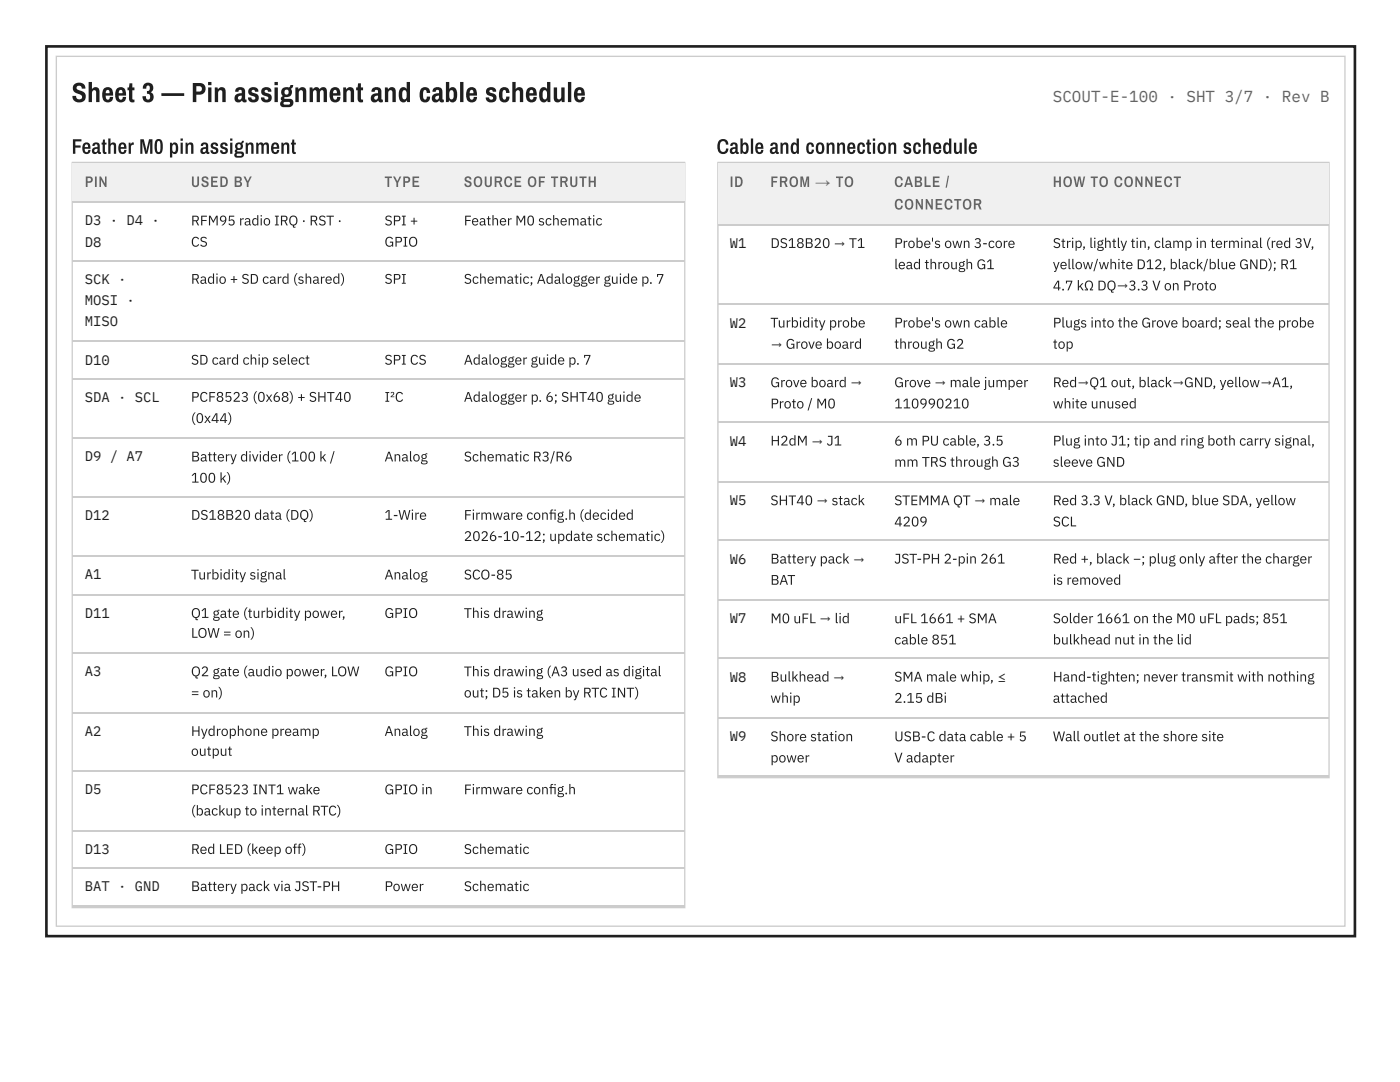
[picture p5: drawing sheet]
<svg xmlns="http://www.w3.org/2000/svg" width="279mm" height="216mm" viewBox="0 0 279 216" stroke-linecap="round" stroke-linejoin="round" font-family="sans-serif">
<defs><g id="words">
<text font-size="5.6" fill="#18202b" x="14.3" y="20.4">Sheet 3 — Pin assignment and cable schedule</text>
<g font-size="4.2" fill="#18202b">
<text x="14.3" y="30.7">Feather M0 pin assignment</text>
<text x="143" y="30.7">Cable and connection schedule</text>
</g>
<text font-size="3.2" fill="#5b6573" x="210.1" y="20.4">SCOUT-E-100 · SHT 3/7 · Rev B</text>
<g font-size="3" fill="#5b6573">
<text x="16.9" y="37.3">PIN</text>
<text x="38.1" y="37.3">USED BY</text>
<text x="76.7" y="37.3">TYPE</text>
<text x="92.6" y="37.3">SOURCE OF TRUTH</text>
<text x="145.7" y="37.3">ID</text>
<text x="153.8" y="37.3">FROM → TO</text>
<text x="178.5" y="37.3">CABLE /</text>
<text x="178.5" y="41.8">CONNECTOR</text>
<text x="210.1" y="37.3">HOW TO CONNECT</text>
</g>
<g font-size="2.8" fill="#18202b">
<text x="16.9" y="45">D3 · D4 ·</text>
<text x="38.1" y="45">RFM95 radio IRQ · RST ·</text>
<text x="76.7" y="45">SPI +</text>
<text x="92.6" y="45">Feather M0 schematic</text>
<text x="16.9" y="49.2">D8</text>
<text x="38.1" y="49.2">CS</text>
<text x="76.7" y="49.2">GPIO</text>
<text x="145.7" y="49.5">W1</text>
<text x="153.8" y="49.5">DS18B20 → T1</text>
<text x="178.5" y="49.5">Probe's own 3-core</text>
<text x="178.5" y="53.7">lead through G1</text>
<text x="210.1" y="49.5">Strip, lightly tin, clamp in terminal (red 3V,</text>
<text x="210.1" y="53.7">yellow/white D12, black/blue GND); R1</text>
<text x="16.9" y="56.6">SCK ·</text>
<text x="38.1" y="56.6">Radio + SD card (shared)</text>
<text x="76.7" y="56.6">SPI</text>
<text x="92.6" y="56.6">Schematic; Adalogger guide p. 7</text>
<text x="210.1" y="57.9">4.7 kΩ DQ→3.3 V on Proto</text>
<text x="16.9" y="60.9">MOSI ·</text>
<text x="16.9" y="65.1">MISO</text>
<text x="145.7" y="65.4">W2</text>
<text x="153.8" y="65.4">Turbidity probe</text>
<text x="178.5" y="65.4">Probe's own cable</text>
<text x="210.1" y="65.4">Plugs into the Grove board; seal the probe</text>
<text x="153.8" y="69.6">→ Grove board</text>
<text x="178.5" y="69.6">through G2</text>
<text x="210.1" y="69.6">top</text>
<text x="16.9" y="72.8">D10</text>
<text x="38.1" y="72.8">SD card chip select</text>
<text x="76.7" y="72.8">SPI CS</text>
<text x="92.6" y="72.8">Adalogger guide p. 7</text>
<text x="145.7" y="77.3">W3</text>
<text x="153.8" y="77.3">Grove board →</text>
<text x="178.5" y="77.3">Grove → male jumper</text>
<text x="210.1" y="77.3">Red→Q1 out, black→GND, yellow→A1,</text>
<text x="16.9" y="80.2">SDA · SCL</text>
<text x="38.1" y="80.2">PCF8523 (0x68) + SHT40</text>
<text x="76.7" y="80.2">I²C</text>
<text x="92.6" y="80.2">Adalogger p. 6; SHT40 guide</text>
<text x="153.8" y="81.5">Proto / M0</text>
<text x="178.5" y="81.5">110990210</text>
<text x="210.1" y="81.5">white unused</text>
<text x="38.1" y="84.4">(0x44)</text>
<text x="145.7" y="88.9">W4</text>
<text x="153.8" y="88.9">H2dM → J1</text>
<text x="178.5" y="88.9">6 m PU cable, 3.5</text>
<text x="210.1" y="88.9">Plug into J1; tip and ring both carry signal,</text>
<text x="16.9" y="92.1">D9 / A7</text>
<text x="38.1" y="92.1">Battery divider (100 k /</text>
<text x="76.7" y="92.1">Analog</text>
<text x="92.6" y="92.1">Schematic R3/R6</text>
<text x="178.5" y="93.1">mm TRS through G3</text>
<text x="210.1" y="93.1">sleeve GND</text>
<text x="38.1" y="96.3">100 k)</text>
<text x="145.7" y="100.8">W5</text>
<text x="153.8" y="100.8">SHT40 → stack</text>
<text x="178.5" y="100.8">STEMMA QT → male</text>
<text x="210.1" y="100.8">Red 3.3 V, black GND, blue SDA, yellow</text>
<text x="16.9" y="103.7">D12</text>
<text x="38.1" y="103.7">DS18B20 data (DQ)</text>
<text x="76.7" y="103.7">1-Wire</text>
<text x="92.6" y="103.7">Firmware confg.h (decided</text>
<text x="92.6" y="107.9">2026-10-12; update schematic)</text>
<text x="109.5" y="103.7">i</text>
<text x="178.5" y="105">4209</text>
<text x="210.1" y="105">SCL</text>
<text x="145.7" y="112.4">W6</text>
<text x="153.8" y="112.4">Battery pack →</text>
<text x="178.5" y="112.4">JST-PH 2-pin 261</text>
<text x="210.1" y="112.4">Red +, black −; plug only after the charger</text>
<text x="16.9" y="115.6">A1</text>
<text x="38.1" y="115.6">Turbidity signal</text>
<text x="76.7" y="115.6">Analog</text>
<text x="92.6" y="115.6">SCO-85</text>
<text x="153.8" y="116.7">BAT</text>
<text x="210.1" y="116.7">is removed</text>
<text x="16.9" y="123.3">D11</text>
<text x="38.1" y="123.3">Q1 gate (turbidity power,</text>
<text x="76.7" y="123.3">GPIO</text>
<text x="92.6" y="123.3">This drawing</text>
<text x="145.7" y="124.4">W7</text>
<text x="153.8" y="124.4">M0 uFL → lid</text>
<text x="178.5" y="124.4">uFL 1661 + SMA</text>
<text x="210.1" y="124.4">Solder 1661 on the M0 uFL pads; 851</text>
<text x="38.1" y="127.3">LOW = on)</text>
<text x="178.5" y="128.6">cable 851</text>
<text x="210.1" y="128.6">bulkhead nut in the lid</text>
<text x="16.9" y="134.9">A3</text>
<text x="38.1" y="134.9">Q2 gate (audio power, LOW</text>
<text x="76.7" y="134.9">GPIO</text>
<text x="92.6" y="134.9">This drawing (A3 used as digital</text>
<text x="145.7" y="136">W8</text>
<text x="153.8" y="136">Bulkhead →</text>
<text x="178.5" y="136">SMA male whip, ≤</text>
<text x="210.1" y="136">Hand-tighten; never transmit with nothing</text>
<text x="38.1" y="139.2">= on)</text>
<text x="92.6" y="139.2">out; D5 is taken by RTC INT)</text>
<text x="153.8" y="140.2">whip</text>
<text x="178.5" y="140.2">2.15 dBi</text>
<text x="210.1" y="140.2">attached</text>
<text x="16.9" y="146.8">A2</text>
<text x="38.1" y="146.8">Hydrophone preamp</text>
<text x="76.7" y="146.8">Analog</text>
<text x="92.6" y="146.8">This drawing</text>
<text x="145.7" y="147.9">W9</text>
<text x="153.8" y="147.9">Shore station</text>
<text x="178.5" y="147.9">USB-C data cable + 5</text>
<text x="210.1" y="147.9">Wall outlet at the shore site</text>
<text x="38.1" y="150.8">output</text>
<text x="153.8" y="152.1">power</text>
<text x="178.5" y="152.1">V adapter</text>
<text x="16.9" y="158.5">D5</text>
<text x="38.1" y="158.5">PCF8523 INT1 wake</text>
<text x="76.7" y="158.5">GPIO in</text>
<text x="92.6" y="158.5">Firmware confg.h</text>
<text x="109.5" y="158.5">i</text>
<text x="38.1" y="162.7">(backup to internal RTC)</text>
<text x="16.9" y="170.4">D13</text>
<text x="38.1" y="170.4">Red LED (keep off)</text>
<text x="76.7" y="170.4">GPIO</text>
<text x="92.6" y="170.4">Schematic</text>
<text x="16.9" y="177.8">BAT · GND</text>
<text x="38.1" y="177.8">Battery pack via JST-PH</text>
<text x="76.7" y="177.8">Power</text>
<text x="92.6" y="177.8">Schematic</text>
</g>
</g></defs>
<path d="M9.3 9.3h261.1v177.5h-261.1z" fill="none" stroke="#18202b" stroke-width=".53"/>
<path d="M14.4 32.4h122.3v148.7h-122.3z" fill="none" stroke="#c9cdd3" stroke-width=".26"/>
<g fill="#eef0f2">
<path d="M14.6 32.5h21.1v7.7h-21.1z"/>
<path d="M35.7 32.5h38.6v7.7h-38.6z"/>
<path d="M74.3 32.5h15.9v7.7h-15.9z"/>
<path d="M90.2 32.5h46.3v7.7h-46.3z"/>
</g>
<g fill="none" stroke="#c9cdd3" stroke-width=".26">
<path d="M143.3 32.4h121.9v122.8h-121.9zM14.6 40.3h121.9M14.6 52h121.9M14.6 68.1h121.9M14.6 75.5h121.9M14.6 87.4h121.9M14.6 99.1h121.9M14.6 111h121.9M14.6 118.7h121.9M14.6 130.3h121.9M14.6 142.2h121.9M14.6 153.9h121.9"/>
<path d="M14.6 165.8h121.9M14.6 173.2h121.9M14.6 180.8h121.9"/>
</g>
<g fill="#eef0f2">
<path d="M143.4 32.5h7.9v12.5h-7.9z"/>
<path d="M151.3 32.5h24.9v12.5h-24.9z"/>
<path d="M176.2 32.5h31.5v12.5h-31.5z"/>
<path d="M207.7 32.5h57.4v12.5h-57.4z"/>
</g>
<path d="M11.2 11.2h257.2v173.6h-257.2zM143.4 44.8h121.7M143.4 60.7h121.7M143.4 72.6h121.7M143.4 84.3h121.7M143.4 96.2h121.7M143.4 107.8h121.7M143.4 119.7h121.7M143.4 131.4h121.7M143.4 143.3h121.7M143.4 154.9h121.7" fill="none" stroke="#c9cdd3" stroke-width=".26"/>
<use href="#words"/>
</svg>
